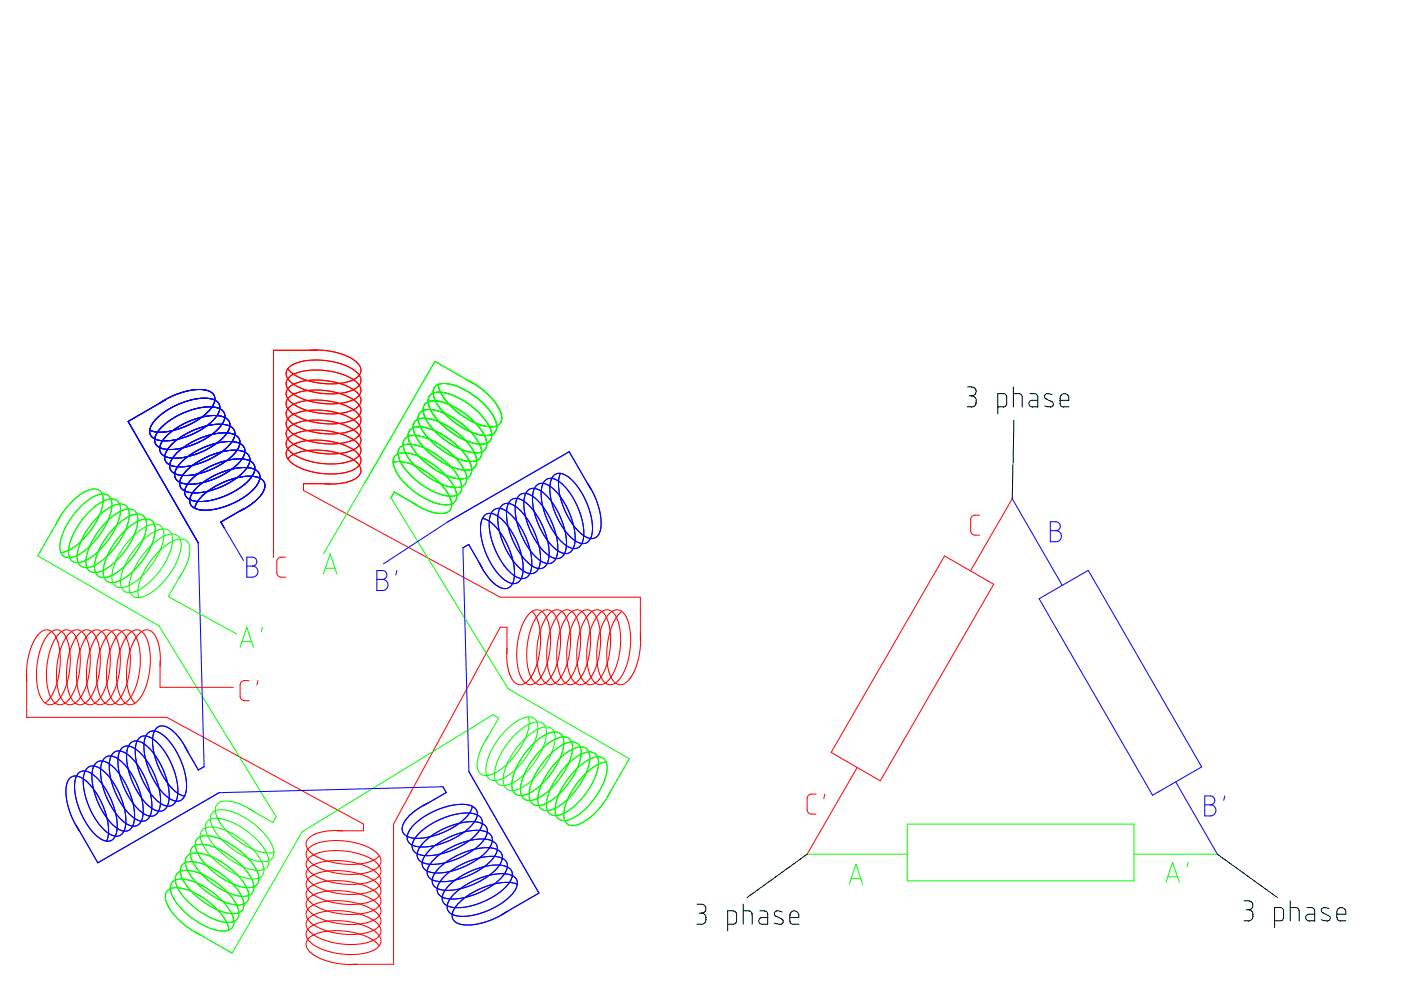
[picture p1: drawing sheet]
<svg xmlns="http://www.w3.org/2000/svg" width="420mm" height="297mm" viewBox="0 0 420 297" stroke-linecap="round" stroke-linejoin="round" font-family="sans-serif">
<g fill="none" stroke="#f00" stroke-width=".3">
<path d="M86.4 119.3l1.9-1.3 3.1-.8 3.8-.3 4.2 .4 3.9 1.1 2.8 1.5 1.7 1.6 .4 1.1v.8l-.4 1-.9 .9-1.3 .7-1.9 .6-3.5 .5-5.5-.4-4.5-1.4-3-1.8-.9-1-.5-1.2 .1-.9zM86.6 110.2l1.8-1.2 3.1-.9 4-.2 3.9 .4 3.4 .9 3.3 1.7 1.7 1.6 .4 1v.9l-.4 1-.9 .9-1.4 .7-2.1 .7-4.8 .4-4.2-.5-4.1-1.2-1.7-.9-1.5-1-.9-1.2-.4-1 .1-1.1zM86.6 116.2l2.1-1.3 3.2-.8 3.8-.2 4 .5 3.8 1.1 2.7 1.4 1.7 1.8 .3 .9v.8l-.4 1-1.2 1.1-3.3 1.2-4.1 .4-4.9-.5-4.6-1.5-2.7-1.8-.9-1.2-.3-1 .1-.9zM86.7 113.1l2-1.2 3.2-.8 3.7-.2 3.9 .5 3.8 1 2.8 1.5 1.7 1.6 .4 1.1v.8l-.4 1-.9 .9-1.3 .7-2 .6-4.8 .5-4.5-.5-4.1-1.3-1.6-.7-1.5-1.2-1-1.2-.3-1.1 .1-.9zM92.9 105l3-.1 2.9 .3 2.5 .6 3 1 2 1.2 1.3 1.2 .6 1.4-.1 1.2-1.2 1.5-2.4 1.1-2.9 .6h-3.6l-4-.5-3.5-1-2.7-1.5-1.5-1.5M95 105h-13v62M130.5 108.3l11.2 6.5M86.3 137.5l1.6-1.3 2.7-.9 3.4-.4 3.7 .2 3.6 .7 3.1 1.1 2.2 1.4 1.4 1.7 .2 1.3-.3 .9-.9 1-1.3 .7-3.6 1-4.8 .1M86.4 134.4l2-1.4 2.7-.8 4.3-.3 3.9 .4 4.1 1.2 2.7 1.4 1.8 1.8 .3 .9v.8l-.4 1-1 .9-1.3 .7-2 .6-3.4 .5-5.5-.5-4.3-1.2-3.1-1.9-.9-1-.5-1.2 .1-.9zM86.6 131.2l2.1-1.3 2.9-.8 3.5-.2 4.4 .4 3.6 1.1 3.1 1.5 1.6 1.6 .4 1.1v.8l-.4 1-.9 .9-1.3 .7-1.9 .6-3.5 .5-2.9-.1-2.8-.4-4.1-1.2-1.8-.9-1.6-1.2-.9-1.1-.3-1.1 .1-.9zM86.6 122.2l1.8-1.2 3.3-.9 3.7-.2 4.1 .5 3.9 1.1 2.7 1.4 1.7 1.6 .4 1.1v.8l-.4 1-.9 .8-1.4 .8-1.9 .6-3.6 .5-5.5-.5-4.2-1.2-3.1-1.9-.9-1-.5-1.2 .1-1.1zM86.6 128.2l2.1-1.3 3.5-.9 3.5-.1 4.1 .5 3.7 1.1 2.7 1.4 1.7 1.8 .3 .9v.8l-.4 1-.9 .9-1.4 .7-1.7 .6-4.3 .5-5.1-.5-4.4-1.3-2.9-1.9-.9-1.1-.4-1.2 .1-.9z"/>
<path d="M86.7 125.1l2.2-1.3 3.4-.8 3.8-.1 3.8 .5 3.8 1.2 2.7 1.5 1.5 1.6 .3 .9v.8l-.4 1-.9 .9-1.3 .7-2.1 .7-4.8 .4-4.7-.6-4.1-1.3-1.8-1-1.3-1.1-.8-1.1-.2-.9 .1-.9zM17.8 155.3l-6.5 11.3M99 145h-8v2l59 32h42v13M293.8 154.4l-1.9 .1-.6 .5-.2 .6 .1 4 .8 .7 1.8 .1M303.6 149.5l-12.5 21.6M85.7 167l-1.8 .1-.6 .4-.3 .7 .1 4 .9 .8h1.7M283.3 166.6l14.7 8.5-34 58.9-14.7-8.5zM14.8 189.8l.9-.7 1-.3 1.3 .2 1 .7 .7 1.1 .7 1.8 .7 4.4-.4 5.2-1.3 4.5-1.9 3.1-1.2 1.1-1.1 .3-1.4-.3-.9-.8-.6-1-1-2.6-.4-3.6 .3-4.1 .7-3.6 1.3-3.2zM17.8 189.8l.9-.7 1-.3 1.1 .1 1.2 .8 .7 1.1 .7 1.7 .5 2.1 .2 2.6-.4 5.2-1.4 4.5-1.8 3-1.2 1-1.1 .3-1-.1-.8-.5-1.1-1.5-1-2.7-.4-3.3 .2-4 .8-3.9 1.4-3.3zM20.5 190.1l1.1-.9 1.2-.4 1.2 .2 1.1 .9 .9 1.4 .6 2 .5 4.1-.4 4.8-1.3 4.6-1.1 2-.9 1.2-1 .8-1.3 .4-.8-.1-.8-.4-1.2-1.6-1-2.6-.4-3.3 .2-3.8 .7-3.7 1-2.9zM23.5 190.1l1-.8 1.2-.5 1.3 .2 1 .7 .7 1.1 .7 1.8 .7 4.2-.4 5.2-1.3 4.7-.8 1.7-1.3 1.7-1.1 .8-1 .3-1-.1-.8-.5-1.3-1.8-.8-2.5-.4-3.7 .2-3.6 .7-3.5 1.1-2.9zM26.7 189.9l1-.8 1-.3 1.3 .2 1 .7 1 1.7 .5 1.6 .6 4-.4 4.9-1.2 4.6-.8 1.7-1.2 1.6-1.2 1.1-1.1 .3-1-.1-.7-.4-1.2-1.6-1-2.9-.4-3.4 .3-4.1 .8-3.6 1.2-3.1z"/>
<path d="M29.5 190.1l1.1-.9 1.1-.4 1.3 .2 1 .7 .7 1.1 .8 1.9 .6 4.4-.4 5.2-1.4 4.6-1.8 3-1.2 1-1.1 .3h-.8l-.8-.5-1.3-1.6-1-2.7-.4-3.4 .2-3.9 .7-3.4 1.2-3.2zM32.6 190.1l1-.9 1.2-.4 1 .1 1.2 .8 1 1.6 .5 1.5 .6 4.5-.4 5.2-1.3 4.3-.8 1.6-1.2 1.6-1 .8-1.2 .4-.9-.1-.8-.4-1.2-1.6-.9-2.6-.5-3.4 .2-3.5 .7-3.9 1.1-3zM35.5 190.1l1.2-.9 1.1-.4 1.2 .2 1 .7 .7 1.1 .7 1.8 .7 4.2-.4 5.2-1.3 4.7-.8 1.7-1.3 1.7-1.1 .8-1 .3-1-.1-.8-.4-1.1-1.6-.9-2.5-.5-3.4 .1-3.4 .8-4 1.2-3.3zM38.7 189.9l1-.7 1-.4 1.3 .2 1 .7 .7 1.1 .7 1.7 .7 4.4-.4 5.4-1.4 4.5-1.1 2.1-.9 1.2-1 .8-1.1 .3-1-.1-.8-.5-1.2-1.7-.9-2.7-.4-3.4 .3-4.1 .8-3.6 1.1-2.9zM48 199.7l-.1-4.8-1-3.6-.7-1.3-1.1-1-.8-.2-1.3 .2-1.6 1.3-1.4 2.2-1.2 3.2-.7 3.8-.2 3.5 .4 3.4 1 2.7 1.2 1.6M48 198v8h22M152 196v-8h-2l-32 59v42h-13M158.5 184.2l1.2-1 1.2-.4 1.2 .2 .9 .7 .8 1.1 .7 1.8 .4 2.2 .2 2.4-.3 4.8-1.4 4.7-1 2-1 1.3-1.1 .9-1 .3-1.6-.4-1.4-1.6-.9-2.7-.4-3.5 .2-3.9 .7-3.5 1-2.8zM159.5 183.3l.7 .7 .8 1.3 .8 2.6 .3 3.1-.2 3.7-.7 3.6-1.1 3.1-1.4 2.2-1.6 1.4-1.3 .2-1-.3-.9-.9-.8-1.3-1-3.5-.1-4.9M161.6 184l1.3-.9 1-.3 1.3 .3 .9 .8 .9 1.4 .5 1.5 .6 4.6-.4 5-1.3 4.4-1.8 3-1.1 1-1.3 .4-1.5-.4-1.4-1.6-.9-2.6-.4-3.4 .1-3.6 .7-3.9 1.2-3.1zM164.6 184.1l1.1-.9 1.2-.4 1 .1 1.1 .8 .8 1.1 .6 1.7 .7 4.3-.3 5.2-1.2 4.4-1 1.9-1.1 1.6-1.1 1-1.2 .3-1.5-.4-1.4-1.6-.9-2.7-.4-3.2 .1-3.5 .7-4 1.1-3.1zM167.6 184.1l1-.8 1.3-.5 1 .1 1.1 .8 .8 1.1 .7 1.8 .6 4.3-.3 5.1-1.3 4.6-.9 1.7-1.2 1.7-1.1 .9-1 .3-1.6-.4-1.4-1.6-.9-2.7-.4-3.7 .1-3.7 .8-3.6 1.1-2.9z"/>
<path d="M170.5 184.2l1.2-1 1.2-.4 1.2 .2 .9 .7 .8 1.1 .7 1.8 .6 4.5-.3 4.9-1.3 4.5-.9 1.9-1.2 1.6-1.1 .9-1 .3-1.6-.4-1.4-1.6-.9-2.8-.4-3.4 .2-3.9 .7-3.5 1-2.9zM173.7 184l1.2-.9 1-.3 1 .1 1.1 .8 .8 1.1 .7 2 .6 4.5-.4 5.1-1.3 4.5-1.8 2.9-1.1 1-1.3 .4-1.5-.4-1.4-1.6-.9-2.8-.4-3.3 .1-3.7 .8-4.1 1.4-3.3zM176.7 184l1-.8 1.2-.4 1 .1 1.1 .8 .8 1.1 .7 1.8 .6 4.2-.3 5.3-1.4 4.7-1.8 3-1.2 1.1-1.2 .3-1.5-.4-1.4-1.6-1-2.9-.3-3.1 .1-3.8 .8-4 1.3-3.3zM179.6 184.1l1-.8 1.3-.5 1 .1 1.1 .8 .8 1.1 .7 1.8 .6 4.3-.4 5.3-1.2 4.4-.9 1.7-1.2 1.7-1.1 .9-1 .3-1.6-.4-1.4-1.6-.9-2.6-.4-3.9 .2-3.9 .7-3.3 1.1-3zM182.6 184.1l1.1-.9 1.2-.4 1.2 .2 .9 .7 .8 1.1 .7 2 .6 4.3-.4 5.1-1.3 4.6-1 1.9-1 1.3-1.1 .9-1 .3-1.6-.4-1.4-1.6-.9-2.8-.4-3.5 .1-3.4 .8-4 1.1-2.9zM186.5 183.3l-1.4 1.4-1.6 2.9-1 3.3-.5 3.7 .1 3.8 .5 3.1 1.1 2.4 1.4 1.2 1.3 .1 1.3-.5 1.2-1.3 1.3-2.1 1-2.8 .6-2.8 .3-2.8-.1-3M8 204.2l-.1-3 .3-2.7 .6-2.8 1.1-3 1.1-1.9 1.2-1.3 1.4-.7 1.3 .1 1.5 1.3 .9 2 .7 3.2 .1 3.7-.6 4.1-1 3.3-1.3 2.5-1.7 1.7M8 202v13h42l59 32v2h-8M74.7 204l-1.9 .1-.5 .4-.3 .8 .2 4 .7 .6 1.8 .1M77.3 204l-.3 1.3M188.7 227.4l-6.5 11.3M244.7 238l-1.8 .1-.6 .5-.2 .6 .1 4.1 .8 .7h1.7"/>
<path d="M247.4 238l-.3 1.4M257.1 230l-15 26M92.5 254.4l1.9-1.4 3.1-.8 4.1-.3 3.7 .4 3.8 1.1 3 1.5 1.8 1.8 .3 1.7-.3 .9-.9 .9-1.3 .8-2 .6-3.9 .5-5.1-.4-4.6-1.4-2.9-1.7-.9-1.1-.5-1.1 .1-1zM92.5 257.4l2-1.4 3.2-.9 4-.1 3.8 .4 3.7 1 2.9 1.5 1.8 1.8 .3 1v.7l-.3 .9-.9 .9-1.4 .8-2 .7-4.1 .4-4.7-.4-4.3-1.2-1.8-.9-1.5-1-.9-1.1-.5-1.1 .1-1zM102.7 249l-4.9 .1-3.5 1-1.3 .7-.9 1-.3 1 .2 1.3 1.4 1.6 2.4 1.5 2.9 1 3.8 .8 4 .1 3.2-.5 2.5-.9 1.5-1.2M58.3 279.2l11.3 6.5M92.4 260.4l2-1.3 3-.9 3.8-.3 4.3 .5 3.4 .9 3.1 1.6 1.9 1.8 .3 1v.7l-.3 .9-.8 .9-1.4 .8-1.9 .6-3.6 .5h-2.6l-3-.4-4-1.1-1.9-1-1.4-1-1-1.1-.5-1.1 .1-1.2zM92.5 269.4l2-1.4 3.1-.8 4.1-.2 3.8 .4 3.7 1 2.9 1.5 1.8 1.8 .3 1.7-.3 .9-.9 .9-1.4 .8-1.7 .6-4.3 .5-5-.4-4.4-1.3-3-1.8-.9-1.1-.5-1.1 .1-1zM92.5 266.3l1.9-1.3 3.2-.8 4-.3 3.8 .5 3.4 .9 3.2 1.5 1.9 1.9 .3 1.7-.3 .9-.9 .9-1.3 .8-2.1 .7-3.8 .4-5-.4-4.5-1.3-3.1-1.8-.9-1.1-.5-1.1 .1-1zM92.5 278.3l2-1.3 3.1-.8 3.9-.3 3.9 .5 4 1.1 2.6 1.3 1.8 1.7 .4 .8v1.1l-.3 .9-.9 .9-1.3 .8-2.2 .7-4.9 .4-4.1-.4-4.2-1.3-1.9-1-1.4-1-.8-1.1-.4-.9 .1-1zM92.5 263.3l2-1.3 3.2-.8 3.7-.3 4.2 .5 3.7 1.1 2.7 1.3 1.8 1.7 .3 .8 .1 1.1-.3 1-.9 .8-1.4 .8-1.9 .6-2.3 .4-2.9 .1-4.2-.5-4.1-1.2-1.9-1-1.3-1-.8-1.1-.4-.9 .1-1zM92.5 275.3l1.9-1.3 3.4-.9 4.1-.1 3.8 .4 3.5 1 2.8 1.5 1.9 1.8 .3 1.7-.3 1-.9 .8-1.4 .8-2 .7-2.5 .3-2.6 .1-4.1-.5-4-1.1-2.1-1.1-1.3-1-.8-1.1-.4-.9 .1-1z"/>
<path d="M92.5 272.3l2.3-1.4 3.1-.8 3.9-.1 3.8 .4 3.9 1.1 2.5 1.4 1.9 1.8 .3 1v.7l-.3 .9-.8 .9-1.5 .8-1.9 .6-3.5 .5h-2.6l-3-.4-4.6-1.4-2.9-1.8-.8-1-.5-1.1 .1-1.2zM113.7 283.5l-1.6-1.6-2.6-1.4-3.3-1-3.8-.5h-3.8l-3.1 .6-2.2 1.1-1.3 1.4-.2 1.3 .7 1.4 1.3 1.3 2.1 1.1 2.8 1 2.9 .6 2.6 .3 3-.1"/>
</g>
<g fill="none" stroke="#00f" stroke-width=".3">
<path d="M49.7 119.8l-11.3 6.5 21 36.4 1.8 67.1-1.7 1-4-6.9M46.7 125.7l2-1.8 2.9-1.8 2.9-1.3 3.5-1.1 3-.4 2.5 .3 1.7 .8 .7 1.4-.1 1.3-.6 1.4-1 1.2-2.1 1.9-4.1 2.4-2.7 1.1-2.5 .7-2.4 .3h-2.1l-1.7-.4-1.2-.9-.5-1 .1-1.4 .7-1.4zM47.8 120.9l2.6-1.6 2.3-1 2.7-.9 2.9-.6h2.5l2 .5 1.2 .9 .5 1.2-.5 1.9-1.6 2.1-2.3 2-3.2 1.9-3.4 1.3-3.5 .8-2.9 .1-2.2-.6M48.3 128.2l2.2-1.9 2.7-1.7 3.2-1.4 3.4-.9 2.6-.4 2.6 .3 1.7 .8 .7 1.3v1.3l-.7 1.4-1.1 1.5-1.7 1.4-1.9 1.4-2.7 1.4-5.1 1.7-2.3 .3h-2.3l-1.6-.5-1.1-.8-.5-1.1 .1-1.3 .7-1.5zM49.8 130.7l2.5-2 2.9-1.7 2.9-1.2 3-.9 2.7-.4 2.4 .2 1.9 .9 .8 1.2-.1 1.4-.7 1.6-1.1 1.3-2 1.7-4.5 2.6-5 1.6-2.2 .3-2.3-.1-1.5-.4-1.1-.8-.5-1.1 .1-1.2 .6-1.4zM51.3 133.4l2.1-1.8 3-1.9 2.7-1.2 3.4-1 2.6-.4 3 .3 1.5 .8 .8 1.3-.1 1.3-.7 1.5-1 1.3-1.8 1.6-4.3 2.6-5.2 1.8-2.6 .3h-2l-1.6-.4-1.2-.9-.5-.9v-1.2l.8-1.7zM52.8 136l2.1-1.8 2.8-1.8 3.4-1.5 3-.8 3-.4 2.2 .2 1.7 .8 .9 1.3v1.3l-.8 1.6-1.1 1.4-1.7 1.5-4.4 2.6-2.4 1-2.8 .8-2.2 .3h-2.1l-1.8-.5-1.1-.7-.6-1.2 .1-1.1 .7-1.6zM54.5 138.4l2.2-1.8 2.6-1.6 2.9-1.3 3.5-1 2.7-.4 2.6 .3 1.6 .7 .5 .6 .3 .8-.1 1.4-.8 1.5-1.3 1.6-1.8 1.5-4.5 2.6-5 1.6-2.4 .2-2-.1-1.5-.4-1.1-.8-.5-1.2 .2-1.4 .8-1.5zM55.8 141.2l2-1.8 2.7-1.7 3.1-1.4 3.4-1 2.8-.4 2.7 .3 1.7 .8 .7 1.4-.1 1.2-.7 1.5-1 1.3-1.9 1.7-2.1 1.4-2.6 1.3-4.7 1.6-2.5 .3h-2l-1.7-.5-1.1-.7-.6-1.2 .1-1.2 .6-1.4zM57.3 143.8l2.3-2 2.5-1.5 3.4-1.5 3.2-.9 2.5-.4 2.7 .3 1.7 .8 .8 1.2-.1 1.4-.7 1.5-1 1.3-1.8 1.6-4.2 2.6-2.4 .9-3.1 .9-2.4 .3-2.2-.1-1.6-.4-1-.8-.5-1.2 .1-1.1 .7-1.5zM58.4 152.3l.7-1.8 1.8-2.1 2.5-1.9 3.2-1.8 3.5-1.3 3.2-.6h2.7l2.1 .6 1 .8 .3 1-.1 1.4-.7 1.3-2.7 2.8-4.2 2.6M58.9 146.3l2.4-2 2.6-1.6 3-1.3 3.2-.9 3.2-.4 2.1 .3 1.6 .7 .9 1.4-.1 1.3-.7 1.5-1.2 1.5-1.8 1.6-4.4 2.5-4.8 1.6-2.4 .4h-2.1l-1.7-.4-1.1-.7-.6-1v-1.5l.7-1.5z"/>
<path d="M73.2 152.5l-7 4 6.8 11.5M144.7 155.4l2.1 .9 2.2 2 2 2.8 1.6 3.2 1.1 3.3 .6 3.4-.2 2.8-.8 1.8-.9 .7-1 .1-1.2-.2-1.5-.9-2.6-2.7-2.4-3.9M145.3 154.5l1-.6h1l1 .3 1.4 .8 2.6 2.7 2.4 3.9 1.4 3.9 .8 4.1v1.7l-.4 1.6-.5 1.1-.8 .7-1 .2-1.1-.1-2.1-1.2-2.5-2.7-2.1-3.5-1.4-3.7-.9-4 .2-3 .3-1.2zM147.8 153.1l.8-.6 1-.1 1.4 .3 1.2 .7 2.5 2.5 2.5 4.1 1.6 4.1 .7 4.1-.1 1.9-.3 1.4-.7 1.2-.8 .6-.7 .1-1.1-.1-2.4-1.4-2.5-2.8-2-3.5-1.4-3.5-.8-3.8 .2-3.1 .4-1.3zM150.3 151.7l1-.7 .8-.1 1.3 .2 1.4 .8 1.6 1.5 1.2 1.4 2.3 3.8 1.6 4.3 .6 3.9-.4 3.1-.6 1.2-1 .7-1.1 .1-.9-.2-2.2-1.4-2.3-2.5-2-3.5-1.4-3.5-.8-4v-3zM153 150.1l.9-.6 1.1-.1 1.3 .3 1.3 .9 2.6 2.7 2.3 3.9 1.6 4.4 .6 3.8-.1 1.8-.4 1.5-.7 1.1-.8 .5-1.1 .1-.8-.1-2.4-1.6-2.3-2.6-2-3.5-1.4-3.5-.8-4 .2-3 .3-1zM155.6 148.6l.8-.6 1.2-.1 1.1 .3 1.3 .7 2.6 2.6 2.4 4 1.6 4.2 .7 4.4-.4 3-.8 1.2-.8 .5-1.1 .1-.8-.1-2.2-1.4-2.5-2.7-1.9-3.4-1.5-3.8-.7-3.6 .1-3.3zM158.2 147.1l.8-.6 1.2-.1 1.3 .4 1.2 .7 2.6 2.7 2.4 4 1.5 3.9 .7 4-.1 1.8-.3 1.6-.5 1-1 .7-.7 .2-1.1-.1-2.5-1.5-2.4-2.6-2.1-3.7-1.3-3.4-.8-3.8 .2-3.2zM160.9 145.5l.9-.5 .9-.1 1.3 .3 1.2 .7 2.7 2.7 2.2 3.7 1.7 4.4 .7 4-.1 1.9-.3 1.5-.6 1-.9 .7h-1.8l-2.3-1.3-2.5-2.7-2.1-3.6-1.4-3.7-.8-3.9 .2-3.1 .5-1.3zM163.3 144.2l1.1-.7 .9-.1 1.2 .3 1.3 .7 2.6 2.7 2.4 3.9 1.6 4.2 .7 4.1-.4 3.1-.6 1.1-.9 .8-.9 .1-1.1-.1-2.4-1.5-2.2-2.5-2-3.4-1.6-4-.7-3.5 .1-3.2 .4-1.3zM166.1 142.5l.8-.5 1.2-.1 1.2 .3 1.2 .8 2.6 2.7 2.5 4.1 1.5 4.1 .6 4.1-.4 3-.7 1.2-.8 .6-.8 .1-1.1-.1-2.3-1.4-2.4-2.7-2.1-3.5-1.5-4-.7-3.5 .2-3.3 .4-1.1zM168.1 141.9l-.6 2.2 .1 2.9 .8 3.5 1.4 3.3 1.9 3.3 1.9 2.3 1.9 1.5 1.2 .5h.9l1.2-.4 1-1.2 .4-1.9 .1-2.1-.4-2.4-.8-2.9-1.4-3.1-1.6-2.6"/>
<path d="M177.2 146.7l-6.5-11.3-36.4 21-19.3 12.6M303.6 149.5l15 26M315 156.4h1.9l.6 .3 .4 .5 .1 .8-.3 .5-1 .6 1 .3 .6 1-.2 1.1-.8 .8-2.3 .1zM315 159.1h1.7M74 167h2.1l.8 .9 .1 .7-.3 .6-1 .5 1 .3 .6 1-.1 1.1-.9 .8-2.3 .1zM74 169.7h1.7M113 171h2.1l.8 .8 .1 .8-.3 .6-1 .5 1.1 .4 .5 .9-.1 1.1-.9 .8-2.3 .1zM113 173.7h1.7M119 171l-.3 1.3M144.6 170.1l-4-6.9-1.8 1 1.8 67.1 21 36.4-11.2 6.5M311.6 179.5l14.8-8.5 34 58.9-14.7 8.5zM44.3 219.8l.8-.6 1.1-.1 1.2 .3 1.2 .7 1.5 1.3 1.3 1.5 2.2 3.7 1.7 4.3 .6 4v1.9l-.4 1.4-.7 1.2-.7 .6-.9 .2-1-.2-2.3-1.3-2.3-2.5-2.2-3.6-1.5-4-.7-3.6 .1-3.1 .4-1.2z"/>
<path d="M23.6 231.7l.8-.5 1.2-.1 1.2 .4 1.2 .7 2.6 2.7 2.2 3.6 1.7 4.3 .7 4.1-.4 3.2-.6 1.2-.8 .6-1 .3-1-.2-2.4-1.4-2.1-2.3-2.3-3.9-1.5-3.9-.7-3.7 .1-2.9 .4-1.3zM26 230.4l.8-.6 1.1-.2 1 .2 1.4 .7 2.6 2.6 2.6 4.1 1.5 4 .8 4.4-.1 1.9-.4 1.4-.6 1-1 .6-.9 .2-1-.2-2.3-1.5-2.2-2.5-2-3.4-1.6-4.2-.7-3.3 .1-3.3zM28.6 228.9l.8-.6 1-.2 1.1 .2 1.3 .6 2.5 2.4 2.3 3.5 1.8 4.2 .9 4.4-.2 3.4-.5 1.1-.8 .9-.9 .3h-.8l-1-.3-1.5-.9-2.4-2.5-2.2-3.6-1.6-4-.8-3.5 .1-3.2zM31.2 227.4l1-.7 1.1-.1 1.2 .3 1.1 .7 2.6 2.6 2.4 3.8 1.6 4.3 .7 4v2l-.3 1.4-.7 1.1-.8 .7-.7 .1-1.2-.1-2.3-1.4-2.3-2.5-2.2-3.6-1.5-3.8-.7-3.8 .1-3.1zM34 225.7l.8-.5 1.1-.1 1.2 .4 1.3 .7 2.4 2.5 2.5 4.1 1.6 4.3 .7 3.8-.1 1.9-.4 1.5-.6 1.1-.8 .6-.7 .1-1.2-.1-2.3-1.4-2.5-2.7-2.1-3.6-1.5-4-.6-3.6 .2-3 .4-1.3zM36.5 224.3l.9-.6 1-.1 1.4 .4 1.1 .7 2.8 2.9 2.4 4 1.4 3.8 .7 4.1-.4 3.2-.7 1.2-.9 .6-1.2 .1-.8-.2-2.2-1.3-2.4-2.8-2-3.3-1.4-3.8-.8-3.6 .2-3.4zM39.1 222.8l.8-.6 1.1-.1 1.2 .3 1.3 .8 2.6 2.6 2.4 3.9 1.6 4.2 .7 4.2-.1 1.9-.4 1.4-.7 1-.8 .6-1.2 .1-.7-.1-2.4-1.5-2.1-2.3-2.1-3.5-1.5-3.8-.8-4 .2-3.3zM41.7 221.2l.8-.5 1.3-.1 1.1 .3 1.4 .9 2.4 2.5 2.5 4.1 1.6 4.4 .6 4-.1 1.7-.4 1.4-.7 1.1-.8 .5-.9 .2-1-.2-2.2-1.3-2.4-2.8-2.1-3.5-1.5-3.9-.7-3.9 .2-3zM56.3 225.4l-1.2-2.3-1.4-2.1-2.8-2.6-1.3-.7-1.4-.1-1 .4-.8 .9-.6 2.1v2.7l.7 3.3 1.2 3.3 1.9 3.4 1.9 2.5 1.9 1.7 2 .7M352.6 234.4l12.5 21.6M361.3 238.6h2.2l.8 .9-.2 1.1-.4 .4-.7 .2 1 .4 .6 1-.2 1.1-.9 .8-2.2 .1zM367.3 238.6l-.3 1.3"/>
<path d="M23.9 249.2l-1.4-2.3-1.3-2.8-.8-2.6-.6-2.8v-2.4l.4-2 .8-1.1 1.4-.6 1.8 .4 2.2 1.6 2 2.4 2 3.4 1.3 3.4 .7 3.2 .1 2.9-.5 2.2M124.2 247.1l2.2-1.8 2.9-1.7 3.1-1.3 2.9-.9 2.6-.3 2.7 .2 1.8 .9 .7 1.2-.1 1.4-.8 1.6-1.3 1.6-2 1.6-4.5 2.5-4.9 1.5-2.1 .3-2.1-.1-1.5-.4-1.1-.8-.6-1.2 .1-1.3 .7-1.4zM125.5 250l2.2-1.9 2.7-1.7 3.1-1.4 3-.9 3.3-.4 2.4 .2 1.5 .7 .9 1.3v1.4l-.6 1.2-1.2 1.7-1.7 1.5-2.2 1.5-2.6 1.4-4.9 1.5-2.6 .4-1.8-.1-1.6-.4-1.2-.8-.5-.9v-1.4l.6-1.5zM126.9 241.6l6.9-4-1-1.8-67.1 1.8-36.4 21-6.5-11.2M127 252.6l2.1-1.9 3-1.8 2.7-1.3 3.6-1 2.8-.3 2.3 .2 1.7 .7 .9 1.3v1.4l-.5 1.2-1.3 1.7-1.8 1.6-4.3 2.6-5 1.7-2.3 .3h-2.2l-1.6-.3-1.3-.7-.6-1.1v-1.4l.7-1.5zM128.4 240.7l-3.9 2.3-2.8 2.7-.8 1.4-.3 1.2 .2 1.1 .7 .9 1.7 .8 2.8 .2 2.9-.5 3.9-1.2 3.5-1.8 2.5-1.9 2.1-2.3 .7-1.9M128.6 255.1l2.2-1.9 3.1-1.9 2.9-1.2 3.3-.9 2.4-.3 2.8 .2 1.6 .9 .7 1.3v1.2l-.8 1.6-1.2 1.5-1.6 1.4-2.5 1.6-2.2 1.1-2.6 1-2.7 .7-2 .3-2.1-.1-1.8-.5-1-.8-.5-1 .1-1.3 .7-1.4zM129.9 257.8l2.2-1.9 2.9-1.8 2.9-1.3 3.1-.9 2.9-.4 2.8 .2 1.7 .9 .7 1.3v1.2l-.7 1.5-1 1.3-1.9 1.6-4.4 2.7-2.2 .9-2.9 .8-2.2 .3h-2.2l-1.8-.4-1.2-.8-.5-1.1 .1-1.2 .6-1.4zM361.3 241.2h1.7M131.6 260.2l2.1-1.8 3-1.8 3.1-1.3 3.1-.9 2.4-.3 2.9 .2 1.6 .8 .8 1.2v1.3l-.6 1.4-1.3 1.6-1.8 1.7-4.5 2.6-5.1 1.7-2.4 .3-2-.1-1.5-.4-1.2-.8-.6-1 .1-1.3 .7-1.6zM133.2 262.7l2.1-1.7 2.7-1.7 3.1-1.4 3.5-.9 2.6-.3 2.6 .2 1.5 .8 .8 1.3v1.3l-.7 1.4-1.4 1.8-1.6 1.3-2.6 1.7-2.5 1.2-4.7 1.5-2.4 .3-1.9-.1-1.5-.4-1.1-.8-.6-1.1 .1-1.3 .8-1.6zM134.7 265.3l2.3-1.9 2.6-1.5 3.3-1.4 3.3-1 3.3-.2 2 .3 1.3 .6 .5 .6 .3 .9-.1 1.4-.7 1.4-1 1.2-2 1.8-2.6 1.7-2.2 1.1-4.8 1.5-2.6 .3-1.7-.1-1.6-.4-1.1-.8-.6-1.1 .1-1.3 .7-1.4z"/>
<path d="M136 268.2l1.9-1.8 3.1-1.9 3.6-1.5 2.8-.8 2.5-.3 2.8 .2 1.6 .8 .8 1.3-.1 1.4-.6 1.4-1.1 1.3-2 1.8-4.1 2.4-2.3 1-3 .8-2.4 .4-1.9-.1-1.7-.4-1.2-.7-.5-.9v-1.5l.6-1.4zM155.2 265l-2.5-.5-2.9 .1-3.2 .8-3.4 1.4-3.2 1.8-2.4 2.1-1.4 1.8-.5 1.2-.1 .9 .4 1.2 1.2 .9 1.7 .5h2.3l2.8-.4 2.7-.8 2.9-1.3 2.6-1.6"/>
</g>
<g fill="none" stroke="#0f0" stroke-width=".3">
<path d="M129.1 118.4l.8-.6 1.2-.2 3 .3 3.7 1.5 3.2 2.1 3.1 2.7 2.4 3.1 .7 1.5 .3 1.3-.1 1-.4 1-.8 .7-1.1 .3-3.1-.3-3.7-1.4-3.6-2.3-3.8-3.6-1.8-2.7-.7-2.3 .1-1.2zM130.6 115.8l.8-.5 1.2-.3 2.8 .3 3.8 1.4 3.2 2.1 3.3 2.9 2.3 3 .7 1.5 .3 1.3-.1 1-.4 1-.8 .7-.9 .3h-1.6l-1.4-.2-3.8-1.4-3.6-2.3-3.2-2.8-2.5-3.3-.6-1.6-.2-1.3 .2-1.1zM139.8 113.7l2.7 1.5 2.1 1.5 2.1 1.9 2.1 2.5 1.1 1.9 .6 1.9-.2 1.5-.9 1-1.6 .5-2.5-.2-2.9-1-3.3-1.8-2.6-2-2.7-2.7-1.8-2.9-.6-2M141.7 114.8l-11.2-6.5-33.5 57.7M117.9 138.6l1.9-.3 3 .6 2.9 1.2 3.2 2.1 3.1 2.6 1.9 2.4 1.3 2.4 .3 2.1-.4 1-1 .9-1 .3h-1.6l-1.9-.4-2.1-.7-3.8-2.2M118.5 136.6l.8-.5 1.1-.3 3 .2 3.4 1.3 3.9 2.5 3 2.7 2.2 2.9 1 2.7v1.2l-.4 .9-.8 .7-1 .4-3-.2-3.9-1.5-3.7-2.4-2.7-2.4-2.7-3.5-.6-1.6-.2-1.2 .1-1.1zM119.9 134.1l.6-.5 1.2-.4 1.3-.1 1.8 .3 3.8 1.5 3.7 2.4 2.9 2.5 2.4 3.4 .9 2.6-.1 1.1-.5 .8-.9 .7-1 .3-3.1-.3-3.8-1.5-3.4-2.2-3.2-2.9-2.2-2.9-.9-2.7v-1.1zM121.6 131.4l.9-.6 1.3-.3 3 .5 3.5 1.4 3.4 2.2 3.1 2.8 2.3 3.2 .9 2.6-.2 1.2-.4 .7-.9 .7-1 .3-3.1-.3-3.7-1.4-3.6-2.4-3.2-2.9-2.1-3-.7-1.5-.2-1.2 .1-1.1zM123 128.9l.7-.6 1.2-.3 3 .2 3.2 1.2 3.6 2.2 3 2.5 2.6 3.3 1.1 2.9 .1 1.1-.4 1-.6 .6-1.1 .4h-2.6l-3.5-1.1-4-2.3-3.4-2.9-2.4-3.1-.8-1.7-.3-1.3 .1-1.3zM124.5 126.2l.9-.6 1.2-.3 3 .4 3.7 1.5 3.3 2.1 3.3 3 2 2.7 1.1 2.8-.1 1.2-.4 .9-.7 .6-1.2 .4h-1.4l-1.7-.3-3.8-1.5-3.7-2.4-2.8-2.5-2.5-3.3-.8-2.7 .1-1zM126 123.6l.8-.5 1.2-.3 3 .3 3.5 1.3 3.8 2.4 2.7 2.5 2.5 3.3 .7 1.5 .3 1.3-.1 1-.4 .9-.9 .7-1 .3-2.8-.2-3.7-1.4-3.7-2.2-3.2-2.9-2.4-3.2-.9-2.7 .1-1.2zM127.5 121l.8-.5 1-.3h1.5l1.8 .3 3.6 1.5 3.5 2.2 2.9 2.6 2.5 3.4 .7 1.5 .2 1.2-.1 1.1-.5 .8-.8 .6-1.3 .3-2.7-.2-3.6-1.4-3.7-2.3-3-2.7-2.5-3.3-.9-2.7 .1-1.2z"/>
<path d="M16.8 157.2l1.1-2.2 1.8-2.6 2.3-2.5 2.1-1.7 2-1.1 1.8-.5 1.5 .1 1 .9 .5 1.6-.2 2.6-1 2.9-1.8 3.3-2.5 3.1-2.4 2.3-2.7 1.7-2 .5M17.8 155.3l-6.5 11.3 36.4 21 35.1 57.2-1 1.7-6.9-4M23.9 152.1l3.3-2.7 2.7-1.2 1.4-.1 1 .3 .7 .7 .5 1.1v2.1l-.8 3-1.5 3.1-1.9 2.7-2.5 2.7-2.6 2.1-2.5 1.1-1.8 .1-1.2-.8-.6-1.1-.1-1.8 .4-2.1 .8-2.3 1.2-2.3 1.4-2.1zM26.5 153.6l3.1-2.6 1.6-.9 1.6-.5h1.1l1.2 .4 .7 .9 .3 .9-.1 2.5-.9 2.9-1.8 3.5-2 2.6-2.8 2.8-2.1 1.5-2.2 .9h-1.9l-1-.6-.6-1.1-.1-1.6 .3-2.3 .9-2.5 1.2-2.2 1.5-2.2zM28.9 155.3l3.2-2.7 3-1.4 1.4-.1 1 .3 .7 .7 .4 1 .1 2.2-.8 2.9-1.7 3.4-2.2 3.1-1.9 2.1-2.9 2.2-2.5 1.1-1.7-.1-1-.5-.7-1.4-.1-1.5 .3-2.2 .9-2.5 1.3-2.3zM31.8 156.5l3.4-2.7 2.8-1.2h1.1l1 .3 .6 .6 .6 1.3v2.3l-.9 2.9-1.4 2.8-2.2 3.3-2.2 2.3-2.7 2.1-2.4 1-1.9 .1-1-.6-.7-1.2-.1-1.8 .3-2.2 .9-2.3 1.4-2.6zM34.7 157.8l3.1-2.5 2.9-1.2h1.3l.9 .5 .7 .8 .3 1-.1 2.3-.7 2.5-1.3 2.8-2.2 3.3-2.4 2.6-2.7 2-2.3 1.1-2 .1-1.1-.7-.6-1.2-.1-1.8 .3-2 1.1-2.8 1.3-2.3 1.6-2.3zM36.9 159.7l3.1-2.7 1.6-.9 1.4-.5h1.4l1 .4 .6 .5 .5 1.2-.1 2.7-.9 2.9-1.7 3.2-2.1 2.9-2.6 2.6-2.4 1.7-2.2 .9-1.8-.1-1.1-.7-.6-1.4v-1.8l.4-2.1 .9-2.3 1.4-2.6zM125.2 151.5l-7-4-1 1.7 35.1 57.2 36.4 21-6.5 11.3M39.5 161.1l3.2-2.6 1.6-.9 1.4-.5h1.3l1 .4 .7 .8 .4 1.1-.1 2.5-1 3-1.5 2.9-2.1 3-2.6 2.6-2.4 1.7-2.3 .9h-1.8l-1-.6-.6-1.3-.1-1.8 .4-2 .7-2.1 1.3-2.4 1.4-2.2zM42 162.8l3.1-2.7 1.8-1.1 1.4-.4h1.1l1.1 .3 .8 .8 .4 1.2-.1 2.4-.9 3-1.6 3-2 2.8-2.3 2.5-2.3 1.7-2.5 1.2-1.9 .1-1.2-.7-.6-1.2-.1-1.7 .3-2.1 .9-2.4 1.1-2.2zM45.1 163.7l3.3-2.6 2.8-1h1.1l1 .4 .7 .9 .3 1.2-.1 2.2-1 3.1-1.4 2.8-1.9 2.7-2.1 2.3-2.9 2.2-2.2 1.1h-2.1l-1.1-.6-.6-1.3-.1-1.7 .4-2.4 1-2.5 1.4-2.4 1.5-2.2z"/>
<path d="M53.6 173.4l2.4-4.3 .6-2 .3-1.8v-1.6l-.6-1.2-.5-.6-1.1-.3-2.1 .3-2.6 1.4-2.7 2.3-2.1 2.5-2 3.1-1.4 3.3-.4 2.4 .3 2.2M54.5 171.9l-4 6.9 20.5 11.2M97 172l2-6 2 6M97.6 170.3h2.9M72 194l2-6 2 6M72.6 192.3h2.9M78.7 188l-.3 1.3M151.6 219l3.3-2.8 2.7-1.2 1.5-.1 .9 .3 .8 .7 .4 1v2.3l-.7 2.8-1.6 3.2-2.1 3.1-2.3 2.4-2.7 2.1-2.2 1-2 .1-1.2-.8-.5-1-.2-1.9 .4-2 .9-2.5 1.2-2.2 1.5-2.3zM158.4 214.9l.3 1.9-.6 3-1.2 2.9-2 3.2-2.2 2.6-2.7 2.3-2.5 1.3-2.1 .4-1.1-.4-.8-1-.3-1-.1-1.6 .4-1.8 .8-2.2 2.1-3.8M145.6 222.1l4-6.9-1.8-1-57.2 35.1-21 36.4-11.3-6.5M154.1 220.6l3.2-2.8 3-1.3 1.3-.1 1 .3 .8 .9 .4 .9v2.5l-.8 2.8-1.7 3.3-2.3 3.1-2.6 2.6-2.3 1.7-2.2 .9-1.9-.1-.9-.6-.7-1.2-.1-1.6 .3-2 .8-2.4 1.3-2.5 1.4-2zM156.9 221.9l3.3-2.7 1.4-.8 1.6-.5h1.2l1 .4 .7 .9 .3 1v2.3l-.9 3-1.5 2.9-2.3 3.2-2.6 2.7-2.4 1.7-2.2 .9h-1.8l-1.1-.7-.6-1.3-.1-1.8 .4-2.1 .8-2.1 1.3-2.5z"/>
<path d="M159.3 223.6l3.3-2.8 3-1.3 1.3-.1 1 .4 .7 .6 .4 1.2v2.5l-.9 2.7-1.6 3.2-2.1 3-2.3 2.4-2.5 1.9-2.4 1-1.9 .1-1.1-.8-.6-1.1-.1-1.7 .4-2.2 .8-2.1 1.2-2.4zM161.9 225.1l3-2.6 1.7-1 1.5-.5 1.2-.1 1.2 .4 .7 .6 .4 .9v2.3l-.8 3-1.2 2.6-2.3 3.4-2.2 2.4-2.9 2.3-2.2 1-2 .1-1.1-.6-.6-1.2-.2-1.9 .3-1.8 .8-2.2 1.1-2.3 1.8-2.8zM164.8 226.3l3.3-2.7 2.9-1.2h1.3l.9 .5 .6 .6 .4 1.3-.1 2.4-.8 2.6-1.4 2.9-1.9 2.8-2.4 2.7-2.7 2-2.3 1.1-2 .1-1.1-.6-.6-1.2-.2-1.9 .4-2.2 .9-2.4 1.3-2.3 1.8-2.6zM167.2 228l3.2-2.7 1.5-.9 1.5-.5h1.3l1 .4 .7 .7 .4 1.1v2.2l-.8 2.9-1.5 3-2.4 3.4-2.8 2.9-2.2 1.5-2.2 .9-1.9-.1-1-.6-.6-1.4-.1-1.7 .4-1.9 .9-2.4 1.1-2.3 1.6-2.3zM169.6 229.7l3-2.6 1.7-1 1.5-.6 1.4-.1 1 .3 .7 .7 .5 1.1v2.4l-.9 3-1.6 3.2-2.2 3-2.8 2.8-2.1 1.5-2.2 .9h-1.9l-1-.6-.7-1.2-.1-1.7 .3-1.9 .7-2.1 1.3-2.6 1.3-1.9zM172.7 230.6l3.3-2.6 1.7-.8 1.3-.3h1.1l.9 .4 .7 .9 .4 1.2-.2 2.2-.8 2.9-1.5 2.8-2.1 3.1-2.2 2.3-2.9 2.2-2.1 .9-2 .1-1.1-.7-.6-1.2-.1-1.8 .4-2.2 .9-2.4 1.5-2.7zM181.8 228.4l-2.3 .6-2.6 1.7-2.6 2.6-2.2 2.8-1.8 3.4-1 2.8-.2 2.5 .5 1.6 1.2 .9 1.5 .1 2-.6 1.8-1.1 1.9-1.6 2-2.1 1.8-2.4 1.5-2.8M54.6 259.2l.9-.6 1-.3 2.9 .2 3.6 1.4 3.4 2.1 3.4 2.9 2.3 3.1 .8 1.6 .3 1.3-.1 .9-.4 1-.9 .7-1 .3-3-.2-3.7-1.4-3.6-2.2-3.1-2.8-2.3-3.1-1-2.8 .1-1.3zM56.1 256.6l.8-.6 1-.3 3 .2 3.3 1.2 4 2.5 3.2 2.8 2.4 3.2 .9 2.7-.1 1.1-.4 .8-.7 .6-1.3 .4-2.9-.2-3.1-1.1-3.9-2.3-3-2.6-2.6-3.3-.7-1.4-.4-1.5 .1-1.4zM57.7 254l.7-.6 1.2-.3 3 .3 3.4 1.3 3.9 2.4 3 2.7 2.3 3.2 1 2.7-.1 1.2-.5 .8-.9 .7-1.1 .2-3.1-.3-3.5-1.4-3.7-2.3-3-2.7-2.4-3.4-.8-2.5 .1-1.2zM59.3 251.3l.7-.5 1.1-.3 2.8 .2 3.4 1.3 3.6 2.1 3.2 2.9 2.4 3.1 .8 1.5 .3 1.4v1.1l-.4 .9-.8 .7-1 .3-1.5 .1-1.6-.3-4-1.6-3.3-2.1-3.4-3-2.1-3-.9-2.7 .1-1.1zM60.7 248.8l.8-.6 1.2-.3 3.1 .3 3.7 1.6 3.2 2 3.3 2.9 2.1 2.9 1 2.8v1l-.4 1-.8 .7-1 .3-2.9-.2-3.5-1.2-3.7-2.3-3.5-3.1-2.4-3.2-.8-2.6 .1-1.1z"/>
<path d="M62.2 246.1l.9-.5 1.1-.3 2.9 .3 3.6 1.4 3.7 2.4 3.2 2.9 2.2 3 .6 1.4 .3 1.3-.2 1.1-.3 .7-.7 .6-.9 .4-1.6 .1-1.5-.2-3.7-1.4-3.7-2.3-3.4-3-2.3-3.2-.8-2.5 .1-1.3zM63.7 243.6l.9-.6 1-.3 2.8 .3 4.1 1.5 3.3 2.2 3.3 2.9 2.1 3 .9 2.6v1.1l-.5 1-.7 .6-1.2 .3-2.9-.2-3.4-1.2-3.9-2.4-3.1-2.9-2.4-3.1-.9-2.7 .1-1.2zM76.4 243.4l-4.2-2.3-2.1-.7-1.8-.3-1.6 .1-1.1 .5-.7 .6-.3 1.1 .3 2.1 1.2 2.2 2.1 2.6 2.9 2.5 3.2 2 3.2 1.4 2.4 .5 2.2-.3M242.1 256h30M272.1 247h68v17h-68zM340.1 256h25M356.3 258.5l-.3 1.3M51.7 264.4l.8-.6 1.3-.3 3 .3 3.8 1.6 3.4 2.2 3.2 3 1.9 2.5 .6 1.3 .4 1.6v1.1l-.4 .8-.7 .7-1 .4-2.9-.1-3.9-1.5-3.8-2.3-3.1-2.8-2.4-3.4-.8-2.4 .1-1.2zM53.2 261.8l.7-.5 1.1-.4 3 .3 3.4 1.3 3.7 2.2 3.2 2.8 2.4 3.2 .9 2.7v1.2l-.4 .8-.8 .6-1.1 .4-2.9-.2-3.3-1.1-4-2.5-3.1-2.7-2.4-3.2-.7-1.5-.3-1.3 .1-1.3zM68.6 278.8l-.6-2.3-1.6-2.5-2.2-2.4-3.2-2.4-3.2-1.9-3-1-2.5-.2-1.7 .5-.8 1-.2 1.4 .5 1.9 1.1 1.9 1.7 2.2 2.1 1.9 2.5 1.9 2.7 1.5M254.7 265l2-6 2 6M255.3 263.4h2.8"/>
<path d="M349.7 264.5l2-6 2 6M350.2 262.8h2.9"/>
</g>
<g fill="none" stroke="#000" stroke-width=".3">
<path d="M290.1 116h1.7l.8 .6 .1 .9-.2 .6-.4 .4-.7 .2M290.7 118.7h.7M291.4 118.7l.8 .2 .5 .6v1.6l-.8 .8-1.8 .1M303.9 118h1.8l.7 .4 .2 .5v3.1M303.9 116v6M308.9 118h1.6l.5 .3 .2 .5v3.2h-1.8l-.4-.2-.4-.7 .3-.9 .5-.2h1.8M315.6 118.3l-1.7-.3-.5 .3-.2 .7 .4 .5 2.2 1.2 .1 .5-.2 .5-.5 .3-2-.3M317.9 120h2.7l-.1-1.1-.4-.6-1.1-.3-.9 .6-.2 .7v1.9l.7 .7 2 .1M299.2 122h1.9l.6-.4 .2-2.8-.4-.6-2.3-.2v6M304.1 126l-.5 23.5M242.1 256l-18.1 13M365.1 256l18 13"/>
<path d="M209 271l1.8 .1 .8 .7 .1 .7-.2 .7-1.1 .5M209.7 273.7h.7M210.4 273.7l.8 .3 .4 .4 .1 1.7-.8 .8-1.9 .1M218.2 277h1.8l.7-.4 .2-2.6-.5-.8-2.2-.2v6M222.9 273h1.9l.6 .5 .2 3.5M222.9 271v6M227.9 273h1.6l.6 .5 .1 3.5h-1.7l-.6-.2-.3-1 .4-.6 2.2-.2M234.5 273.4l-1.6-.4-.5 .3-.2 .6 .4 .7 2.1 1.1 .2 .4-.2 .6-.9 .3-1.6-.3M236.9 275h2.7l-.1-1.1-.5-.7-.9-.2-.9 .5-.3 .7v2l.2 .5 .5 .3h2M373.1 270l1.7 .1 .8 .6 .2 .8-.3 .6-.5 .5-.6 .1M373.8 272.7h.6M374.4 272.7l.9 .3 .4 .6-.1 1.7-.8 .7h-1.7"/>
<path d="M382.2 276h1.9l.7-.5 .1-2.5-.1-.5-.4-.4-2.2-.1v6M386.9 272h1.9l.6 .4 .2 .5v3.1M386.9 270v6M391.9 272h1.5l.7 .5 .2 3.5h-1.8l-.6-.2-.3-1 .4-.6 2.3-.2M398.6 272.4l-1.7-.4-.4 .3-.2 .7 .2 .5 2.3 1.2 .1 .6-.2 .4-.7 .3-1.7-.3M400.9 274h2.7v-1l-.5-.7-1-.3-.9 .5-.3 .7v2l.3 .5 .4 .3h2"/>
</g>
</svg>
